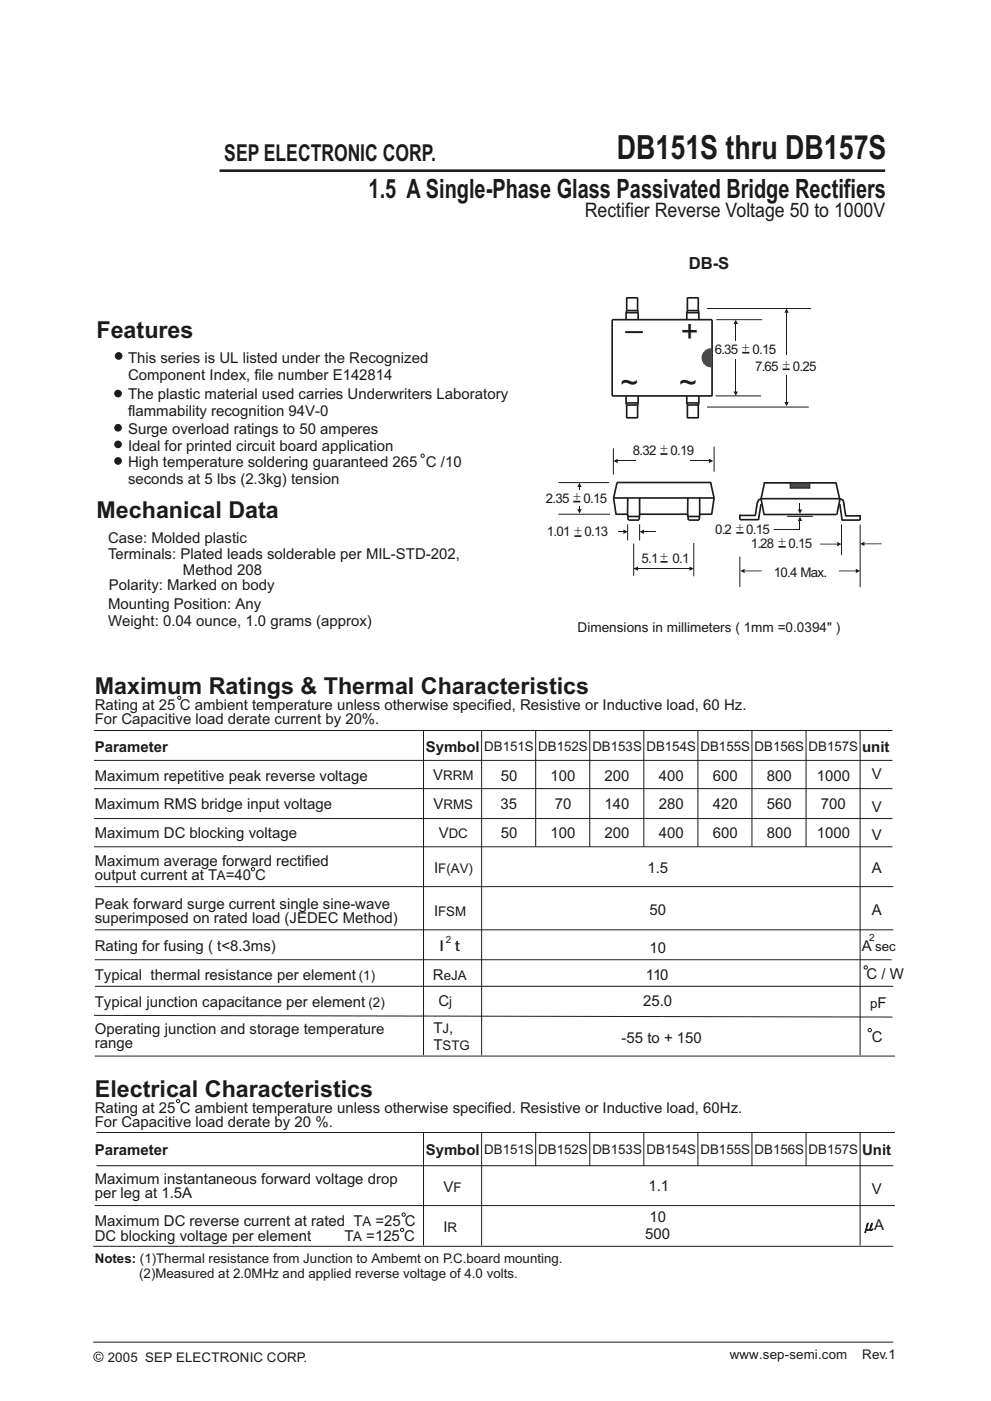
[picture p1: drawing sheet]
<svg xmlns="http://www.w3.org/2000/svg" width="210mm" height="297mm" viewBox="0 0 210 297" stroke-linecap="round" stroke-linejoin="round" font-family="sans-serif">
<defs><g id="words">
<text font-size="7.1" fill="#1f1a17" x="130.9" y="33.7">DB151S thru DB157S</text>
<g font-size="6.5" fill="#1f1a17">
<text x="132.8" y="69.4">_</text>
<text x="144.4" y="72.4">+</text>
<text x="131.7" y="83.4">~</text>
<text x="144.1" y="83.4">~</text>
</g>
<text font-size="5.6" fill="#1f1a17" x="78.2" y="41.9">1.5 A Single-Phase Glass Passivated Bridge Rectifiers</text>
<g font-size="4.9" fill="#1f1a17">
<text x="47.6" y="34.1">SEP ELECTRONIC CORP.</text>
<text x="20.5" y="71.8">Features</text>
<text x="20.5" y="109.8">Mechanical Data</text>
<text x="20.1" y="147.1">Maximum Ratings &amp; Thermal Characteristics</text>
<text x="20.1" y="232.6">Electrical Characteristics</text>
</g>
<text font-size="4.2" fill="#1f1a17" x="124.1" y="46">Rectifier Reverse Voltage 50 to 1000V</text>
<text font-size="3.5" fill="#1f1a17" x="146.1" y="57">DB-S</text>
<g font-size="3.2" fill="#1f1a17">
<text x="27.2" y="76.9">This series is UL listed under the Recognized</text>
<text x="27.2" y="80.5">Component Index, file number E142814</text>
<text x="27.2" y="84.7">The plastic material used carries Underwriters Laboratory</text>
<text x="27.2" y="88.2">flammability recognition 94V-0</text>
<text x="27.2" y="92">Surge overload ratings to 50 amperes</text>
<text x="27.2" y="95.6">Ideal for printed circuit board application</text>
<text x="27.2" y="99.1">High temperature soldering guaranteed 265 C /10</text>
<text x="27.2" y="102.6">seconds at 5 lbs (2.3kg) tension</text>
<text x="22.9" y="115.1">Case: Molded plastic</text>
<text x="22.9" y="118.4">Terminals: Plated leads solderable per MIL-STD-202,</text>
<text x="23.1" y="125.1">Polarity: Marked on body</text>
<text x="38.8" y="122">Method 208</text>
<text x="22.9" y="129.2">Mounting Position: Any</text>
<text x="22.9" y="132.7">Weight: 0.04 ounce, 1.0 grams (approx)</text>
<text x="20.1" y="150.5">Rating at 25 C ambient temperature unless otherwise specified, Resistive or Inductive load, 60 Hz.</text>
<text x="20.1" y="153.5">For Capacitive load derate current by 20%.</text>
<text x="20.1" y="159.5">Parameter</text>
<text x="90.3" y="159.5">Symbol</text>
<text x="182.9" y="159.5">unit</text>
<text x="20.1" y="165.5">Maximum repetitive peak reverse voltage</text>
<text x="91.9" y="165.4">V</text>
<text x="106.2" y="165.5">50</text>
<text x="116.8" y="165.5">100</text>
<text x="128.3" y="165.5">200</text>
<text x="139.8" y="165.5">400</text>
<text x="151.2" y="165.5">600</text>
<text x="162.7" y="165.5">800</text>
<text x="173.3" y="165.5">1000</text>
<text x="185" y="165.1">V</text>
<text x="20.1" y="171.6">Maximum RMS bridge input voltage</text>
<text x="92" y="171.4">V</text>
<text x="106.2" y="171.4">35</text>
<text x="117.7" y="171.4">70</text>
<text x="128.3" y="171.4">140</text>
<text x="139.8" y="171.4">280</text>
<text x="151.2" y="171.4">420</text>
<text x="162.7" y="171.4">560</text>
<text x="174.2" y="171.4">700</text>
<text x="185" y="172.1">V</text>
<text x="20.1" y="177.6">Maximum DC blocking voltage</text>
<text x="93.1" y="177.8">V</text>
<text x="106.2" y="177.8">50</text>
<text x="116.8" y="177.8">100</text>
<text x="128.3" y="177.8">200</text>
<text x="139.8" y="177.8">400</text>
<text x="151.2" y="177.8">600</text>
<text x="162.7" y="177.8">800</text>
<text x="173.3" y="177.8">1000</text>
<text x="185" y="178.1">V</text>
<text x="20.1" y="183.6">Maximum average forward rectified</text>
<text x="92.1" y="185.2">I</text>
<text x="137.3" y="185.2">1.5</text>
<text x="184.9" y="185.2">A</text>
<text x="20.1" y="186.6">output current at T</text>
<text x="20.1" y="192.7">Peak forward surge current single sine-wave</text>
<text x="20.1" y="195.7">superimposed on rated load (JEDEC Method)</text>
<text x="92.1" y="194.1">I</text>
<text x="137.8" y="194">50</text>
<text x="184.9" y="194">A</text>
<text x="20.1" y="201.7">Rating for fusing ( t&lt;8.3ms)</text>
<text x="93.2" y="201.5">I t</text>
<text x="137.8" y="202.1">10</text>
<text x="182.8" y="201.7">A</text>
<text x="20.1" y="207.7">Typical thermal resistance per element</text>
<text x="91.8" y="207.7">R</text>
<text x="137" y="207.7">110</text>
<text x="183.9" y="207.5">C / W</text>
<text x="20.1" y="213.4">Typical junction capacitance per element</text>
<text x="93" y="213.3">C</text>
<text x="136.4" y="213.3">25.0</text>
<text x="20.1" y="219.1">Operating junction and storage temperature</text>
<text x="92" y="219">T</text>
<text x="131.9" y="221.2">-55 to + 150</text>
<text x="185" y="220.8">C</text>
<text x="20.1" y="222.2">range</text>
<text x="92" y="222.5">T</text>
<text x="20.1" y="235.9">Rating at 25 C ambient temperature unless otherwise specified. Resistive or Inductive load, 60Hz.</text>
<text x="20.1" y="238.9">For Capacitive load derate by 20 %.</text>
<text x="20.1" y="244.9">Parameter</text>
<text x="90.3" y="244.9">Symbol</text>
<text x="182.9" y="244.9">Unit</text>
<text x="20.1" y="251">Maximum instantaneous forward voltage drop</text>
<text x="20.1" y="254">per leg at 1.5A</text>
<text x="94.1" y="252.8">V</text>
<text x="137.6" y="252.5">1.1</text>
<text x="185" y="253.1">V</text>
<text x="20.1" y="263">DC blocking voltage per element</text>
<text x="20.1" y="260">Maximum DC reverse current at rated T</text>
<text x="73.1" y="263">T</text>
<text x="94.1" y="261.2">I</text>
<text x="136.9" y="262.7">500</text>
<text x="137.8" y="259.2">10</text>
<text x="185.5" y="260.9">A</text>
</g>
<text font-size="2.9" fill="#1f1a17" x="122.5" y="134">Dimensions in millimeters ( 1mm =0.0394&quot; )</text>
<g font-size="2.8" fill="#1f1a17">
<text x="151.6" y="75.1">6.35</text>
<text x="160.2" y="78.6">7.65</text>
<text x="134.3" y="96.6">8.32</text>
<text x="115.8" y="106.6">2.35</text>
<text x="116" y="113.7">1.01</text>
<text x="151.7" y="113.3">0.2</text>
<text x="136.1" y="119.4">5.1</text>
<text x="159.3" y="116.2">1.28</text>
<text x="164.2" y="122.3">10.4 Max.</text>
<text x="102.7" y="159.3">DB151S</text>
<text x="114.2" y="159.3">DB152S</text>
<text x="125.7" y="159.3">DB153S</text>
<text x="137.2" y="159.3">DB154S</text>
<text x="148.6" y="159.3">DB155S</text>
<text x="160.1" y="159.3">DB156S</text>
<text x="171.6" y="159.3">DB157S</text>
<text x="94.1" y="165.4">RRM</text>
<text x="94.1" y="171.4">RMS</text>
<text x="95.2" y="177.8">DC</text>
<text x="93" y="185.2">F(AV)</text>
<text x="46" y="186.6">A=40 C</text>
<text x="93" y="194.1">FSM</text>
<text x="185.7" y="201.5">sec</text>
<text x="76.1" y="207.7">(1)</text>
<text x="94.1" y="207.7">eJA</text>
<text x="78.2" y="213.4">(2)</text>
<text x="95.3" y="213.3">j</text>
<text x="184.6" y="213.7">pF</text>
<text x="93.9" y="219">J,</text>
<text x="93.9" y="222.5">STG</text>
<text x="102.7" y="244.6">DB151S</text>
<text x="114.2" y="244.6">DB152S</text>
<text x="125.7" y="244.6">DB153S</text>
<text x="137.2" y="244.6">DB154S</text>
<text x="148.6" y="244.6">DB155S</text>
<text x="160.1" y="244.6">DB156S</text>
<text x="171.6" y="244.6">DB157S</text>
<text x="96.2" y="252.8">F</text>
<text x="74.9" y="263">A =125 C</text>
<text x="76.9" y="260">A =25 C</text>
<text x="95" y="261.2">R</text>
<text x="20.1" y="267.9">Notes: (1)Thermal resistance from Junction to Ambemt on P.C.board mounting.</text>
<text x="29.5" y="271">(2)Measured at 2.0MHz and applied reverse voltage of 4.0 volts.</text>
<text x="22.9" y="288.7">2005 SEP ELECTRONIC CORP.</text>
<text x="154.8" y="288.2">www.sep-semi.com</text>
<text x="183" y="288.2">Rev.1</text>
</g>
<g font-size="2.5" fill="#1f1a17">
<text x="157.2" y="74.4">+0.15</text>
<text x="165.8" y="77.9">+0.25</text>
<text x="139.9" y="95.9">+0.19</text>
<text x="121.4" y="106">+0.15</text>
<text x="121.6" y="113.3">+0.13</text>
<text x="156" y="112.6">+0.15</text>
<text x="139.9" y="118.8">+ 0.1</text>
<text x="164.9" y="115.6">+0.15</text>
</g>
<g font-size="2.1" fill="#1f1a17">
<text x="94.6" y="199.9">2</text>
<text x="184.4" y="199.6">2</text>
</g>
</g></defs>
<path d="M46.6 36.2h141.2" fill="none" stroke="#1f1a17" stroke-width=".55"/>
<g fill="none" stroke="#1f1a17" stroke-width=".21">
<path d="M89.9 154.9v68.8M19.9 173.5h169.5M19.9 179.5h169.5M20.1 188h169.4M20.1 197.1h169.4M19.9 215.3l169.5 .3M20.1 203.5h169.1M20.1 209.1h169.4M20.1 223.9h169.8M20.1 255.6h169.8M20.5 240.1h169.4M20.5 247.2h169"/>
<path d="M89.9 240.1v24M19.8 264.2h169.7M19.8 284.6h169.7"/>
<circle cx="38" cy="147.9" r=".35"/>
<circle cx="53.7" cy="184.3" r=".35"/>
<circle cx="37.8" cy="233.4" r=".35"/>
<circle cx="85.6" cy="257.5" r=".35"/>
<circle cx="85.3" cy="260.8" r=".35"/>
</g>
<g fill="#1f1a17" stroke="#1f1a17" stroke-width=".21">
<path d="M184.1 259.4h.2l-.2 .4a.58 .58 0 0 0-.2 .5 .58 .58 0 0 0 .4 .5l.2-.3 .5-1.2-.3 1.2a.26 .26 0 0 0 .2 .3 .26 .26 0 0 0 .3-.3 .33 .33 0 0 1-.2 .3 .33 .33 0 0 1-.3 0l-.1-.2a.39 .39 0 0 1-.4 .3 .39 .39 0 0 1-.4-.4l-.1 .8h-.2z" fill-rule="evenodd"/>
<circle cx="25" cy="83.4" r=".7"/>
<circle cx="25" cy="90.7" r=".7"/>
<circle cx="25" cy="94.2" r=".7"/>
<circle cx="25" cy="97.7" r=".7"/>
<circle cx="25.2" cy="75.5" r=".7"/>
</g>
<path d="M19.8 287.7a1.1 1.1 0 0 1 2.2 0 1.1 1.1 0 0 1-2.2 0zM20 287.7a.9 .9 0 0 0 1.8 0 .9 .9 0 0 0-1.8 0zM20.5 287.2l.6-.1 .3 .3h-.2a.38 .38 0 0 0-.6 0 .38 .38 0 0 0 .1 .5 .38 .38 0 0 0 .5-.1l.2 .1a.59 .59 0 0 1-.9 .2 .59 .59 0 0 1 0-.9z" fill-rule="evenodd" fill="#1f1a17"/>
<g fill="none" stroke="#1f1a17" stroke-width=".21">
<path d="M150 65.4h22.1M152 67.8h9.7M156.1 68.7v3.6M150 86.3h21.6M151.8 83.9h9.7M19.9 154.9h169.5M102.2 154.9v68.8M113.7 154.9v24.6M125.1 154.9v24.6M136.6 154.9v24.6M148.1 154.9v24.6M159.5 154.9v24.6"/>
<path d="M171 154.9v24.6M182.5 154.9v68.8M19.9 167.2h169.5M19.9 161.2h169.5M102.2 240.1v24M113.7 240.1v7.1M125.1 240.1v7.1M136.6 240.1v7.1M148.1 240.1v7.1M159.5 240.1v7.1M171 240.1v7.1M182.5 240.1v24"/>
<circle cx="89.7" cy="96.6" r=".35"/>
<circle cx="183.7" cy="205.1" r=".35"/>
<circle cx="184.5" cy="218.4" r=".35"/>
</g>
<path d="M151.1 83.9v-16.1h-21.2v16.1h21.2" fill="none" stroke="#1f1a17" stroke-width=".35"/>
<path d="M156.1 67.8l.5 .9h-1z" fill-rule="evenodd" fill="#1f1a17"/>
<path d="M156.1 76v7" fill="none" stroke="#1f1a17" stroke-width=".21"/>
<path d="M155.6 83h1l-.5 .9z" fill-rule="evenodd" fill="#1f1a17"/>
<path d="M166.9 66.3v9" fill="none" stroke="#1f1a17" stroke-width=".21"/>
<path d="M166.9 65.4l.4 .9h-.9z" fill-rule="evenodd" fill="#1f1a17"/>
<path d="M166.9 79.7v5.5" fill="none" stroke="#1f1a17" stroke-width=".21"/>
<path d="M166.4 85.2h.9l-.4 1z" fill-rule="evenodd" fill="#1f1a17"/>
<path d="M157.5 74.8h1.5M166 78.3h1.5" fill="none" stroke="#1f1a17" stroke-width=".35"/>
<path d="M149.4 74.5a2.03 2.03 0 0 1 1.5-.7v4.1a2.03 2.03 0 0 1-1.9-1.2 2.03 2.03 0 0 1 .4-2.2z" fill-rule="evenodd" fill="#4f4a4a"/>
<g fill="none" stroke="#1f1a17" stroke-width=".35">
<path d="M132.8 66.2v1.5M132.9 66.3h2.6M133 63.1h2.3M133 63.1v2.7l-.2 .5M133 65.8l2.3 .1M135.3 65.8l.1 .5M135.3 63.1v2.7M135.4 66.3v1.5M145.7 66.2v1.5M145.8 66.3h2.6M145.8 63.1l.1 2.7-.2 .5M145.8 63.1h2.3"/>
<path d="M145.9 65.8l2.3 .1M148.2 65.8l.1 .5M148.2 63.1v2.7M148.3 66.3v1.5M132.8 85.4l.2 .5v2.8M132.8 84v1.5M132.9 85.4h2.6M133 88.6h2.3M135.3 85.9v2.7M135.3 85.9h-2.3M135.4 85.5l-.1 .4M135.4 83.9v1.5"/>
<path d="M140.1 96.3h1.5M145.7 85.4l.1 .5v2.8M145.7 84v1.5M145.8 85.4h2.6M145.8 88.6h2.3M148.2 85.9v2.7M148.2 85.9h-2.3M148.3 85.5l-.1 .4M148.3 83.9v1.5M121.6 106.4h1.5M121.9 113.7h1.5M130.3 105.6h21.2"/>
<path d="M130.7 109h2.5M135.7 109h10.3M140.1 119.1h1.5M148.4 109h2.6M150.9 102.3h-20l-.7 3.2 .5 3.6"/>
</g>
<path d="M130.1 95v5.6M146.5 97.7h3.9M151.5 94.7v5.3M118.5 102.3h10.7M118.5 109h10.9M134.4 115.2v6.9M147.2 115.1v7.1" fill="none" stroke="#1f1a17" stroke-width=".21"/>
<g fill="#1f1a17">
<path d="M150.4 97.3l.9 .4-.9 .5z" fill-rule="evenodd"/>
<path d="M123 102.3l.4 1h-.9z" fill-rule="evenodd"/>
<path d="M122.5 108h.9l-.4 .9z" fill-rule="evenodd"/>
</g>
<g fill="#1f1a17">
<path d="M122.9 103.3h.1v.5h-.1z"/>
<path d="M122.9 107.2h.1v.8h-.1z"/>
</g>
<path d="M134.4 120.6h11.9" fill="none" stroke="#1f1a17" stroke-width=".21"/>
<g fill="#1f1a17">
<path d="M146.3 120.1l.9 .5-.9 .4z" fill-rule="evenodd"/>
<path d="M134.4 120.6l1-.5v.9z" fill-rule="evenodd"/>
<path d="M132.3 112.3l.9 .4-.9 .5z" fill-rule="evenodd"/>
</g>
<g fill="#1f1a17">
<path d="M135.4 120.5h1.9v.2h-1.9z"/>
<path d="M131 112.6h1.3v.2h-1.3z"/>
</g>
<path d="M136.6 112.7h2.5" fill="none" stroke="#1f1a17" stroke-width=".21"/>
<path d="M135.7 112.7l.9-.4v.9z" fill-rule="evenodd" fill="#1f1a17"/>
<g fill="none" stroke="#1f1a17" stroke-width=".35">
<path d="M133.2 109.1l.1 1.2M133.2 105.6l-.1 3.7M133.2 109.5h2.6M133.3 110.3h2.3M135.7 105.6v3.6M135.7 109.1l-.1 1.1M145.9 109.1l.1 1.2M145.9 105.6v3.7M145.9 109.5h2.6M146.1 110.3h2.2M148.5 105.6v3.6M148.5 109.1l-.2 1.1"/>
<path d="M150.8 102.3l.7 3.2-.5 3.6M161.3 105.7h16.9M162 102.4h15.5M162 109.1h15.5M162.2 102.4l-.7 3.3 .6 3.4M177.4 102.3l.8 3.6M178.2 105.8l-.7 3.3"/>
</g>
<path d="M133.2 111.2v3.4M135.7 111.2v3.4M157 118v6.5M158 121.1h3.6" fill="none" stroke="#1f1a17" stroke-width=".21"/>
<path d="M157.1 121.1l.9-.5v.9z" fill-rule="evenodd" fill="#1f1a17"/>
<path d="M167.6 102.4h4.2v1.1h-4.2z" fill-rule="evenodd" fill="#4f4a4a" stroke="#1f1a17" stroke-width=".21"/>
<path d="M178.5 111.2v6.5M178 121.1h3.6" fill="none" stroke="#1f1a17" stroke-width=".21"/>
<path d="M157 109.1v.2h3.3M157 109.3v.9h3.9M160.6 107.2l-.4 2.1M161.5 105.8l-.5 .2-.4 .7v.6M161.5 106.9l-.6 3.3M178.2 106.9l.5 3.4M178.2 105.7l.7 .3 .2 1.3M179.1 107l.3 2.5M182.5 109.2v.2h-3.1M182.5 109.4v.9h-4" fill="none" stroke="#1f1a17" stroke-width=".35"/>
<path d="M181.6 120.6l.9 .5-.9 .4z" fill-rule="evenodd" fill="#1f1a17"/>
<path d="M174 115.4h3.6" fill="none" stroke="#1f1a17" stroke-width=".21"/>
<path d="M177.6 114.9l.9 .5-.9 .4z" fill-rule="evenodd" fill="#1f1a17"/>
<path d="M183.4 115.3h3.6" fill="none" stroke="#1f1a17" stroke-width=".21"/>
<path d="M182.5 115.3l.9-.5v1z" fill-rule="evenodd" fill="#1f1a17"/>
<path d="M164.2 112.3h5.5M167 109.5h5.5M182.5 111.2v13.3" fill="none" stroke="#1f1a17" stroke-width=".21"/>
<path d="M165.2 116h1.5" fill="none" stroke="#1f1a17" stroke-width=".35"/>
<g fill="#1f1a17">
<path d="M169.6 106.7h.2v1.3h-.2z"/>
<path d="M169.6 110.4h.2v1.9h-.2z"/>
</g>
<g fill="#1f1a17">
<path d="M169.3 108h.9l-.5 .9z" fill-rule="evenodd"/>
<path d="M169.7 109.5l.5 1h-.9z" fill-rule="evenodd"/>
</g>
<path d="M156.2 113h1.5" fill="none" stroke="#1f1a17" stroke-width=".35"/>
<path d="M131 97.7h4" fill="none" stroke="#1f1a17" stroke-width=".21"/>
<path d="M130.1 97.7l1-.4v.9z" fill-rule="evenodd" fill="#1f1a17"/>
<use href="#words"/>
</svg>
